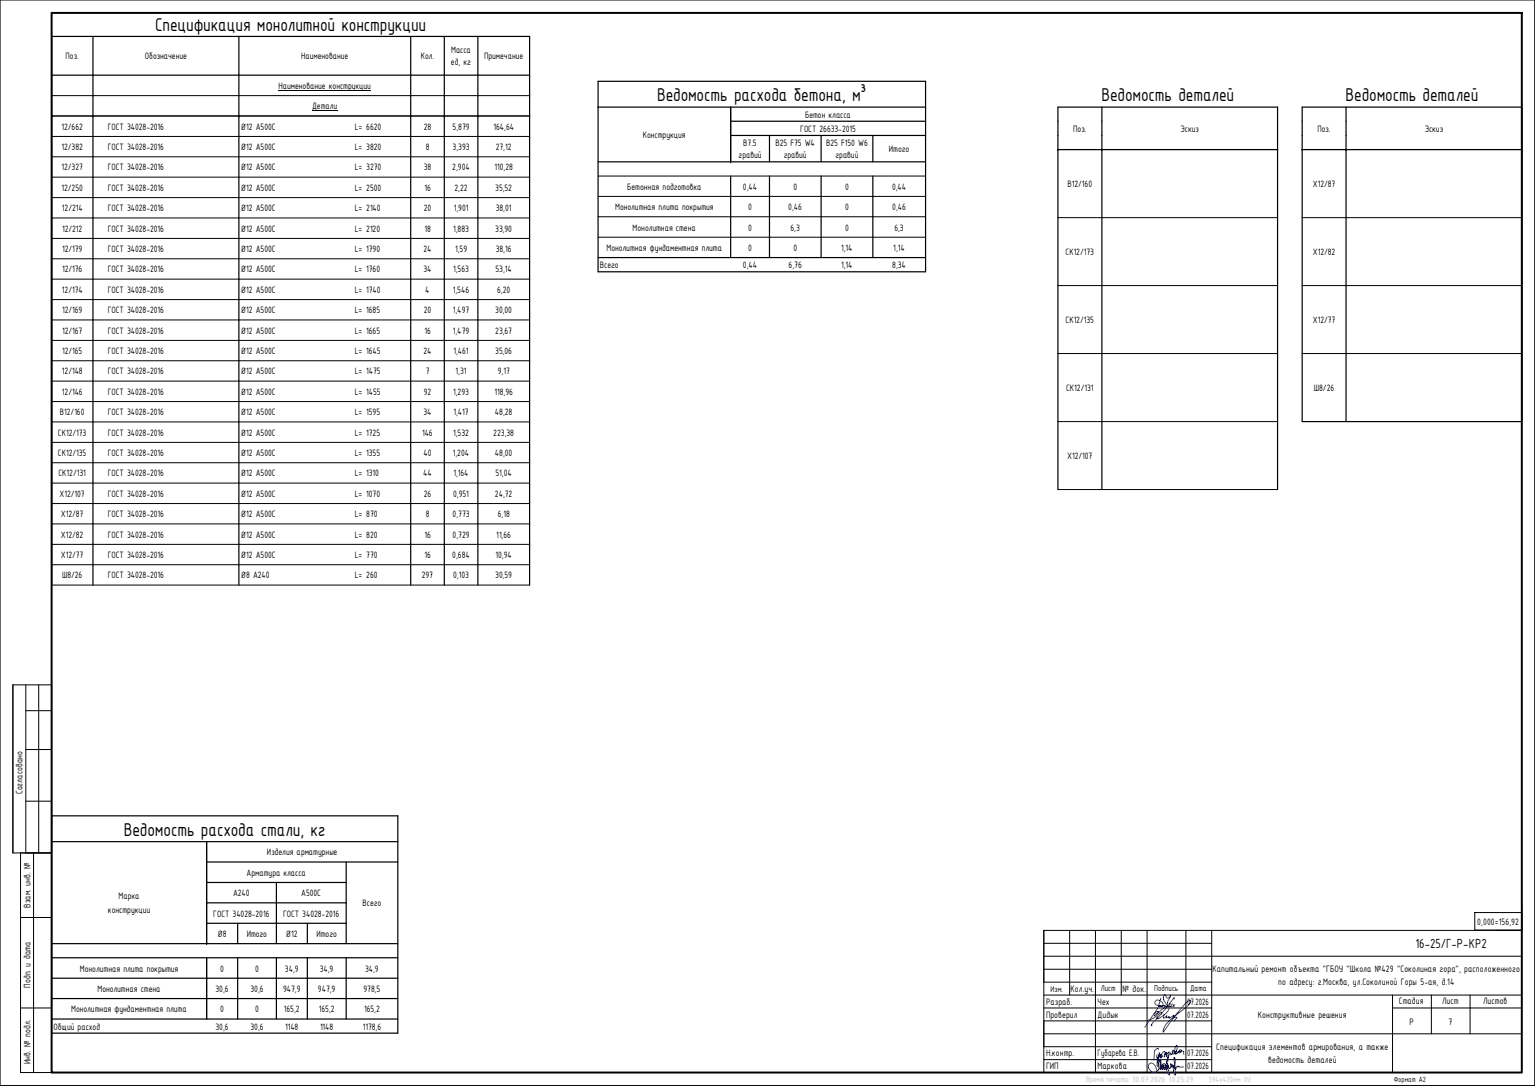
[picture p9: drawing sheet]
<svg xmlns="http://www.w3.org/2000/svg" width="594mm" height="420mm" viewBox="0 0 594 420" stroke-linecap="round" stroke-linejoin="round" font-family="sans-serif">
<defs><g id="words">
<g font-size="7.7">
<text x="60" y="11.8">Спецификация монолитной конструкции</text>
<text x="254.3" y="39.2">Ведомость расхода бетона, м³</text>
<text x="426.3" y="39.2">Ведомость деталей</text>
<text x="520.8" y="39.2">Ведомость деталей</text>
<text x="48" y="323.3">Ведомость расхода стали, кг</text>
</g>
<text font-size="5.5" x="547.8" y="366.9">16-25/Г-Р-КР2</text>
<g font-size="3.9">
<text x="25.4" y="22.9">Поз.</text>
<text x="56.1" y="22.9">Обозначение</text>
<text x="116.5" y="22.9">Наименование</text>
<text x="162.9" y="22.9">Кол.</text>
<text x="174.6" y="20.6">Масса</text>
<text x="187.4" y="22.9">Примечание</text>
<text x="174.5" y="25.3">ед, кг</text>
<text x="107.8" y="34.4">Наименование конструкции</text>
<text x="120.8" y="42.3">Детали</text>
<text x="311.6" y="45.6">Бетон класса</text>
<text x="23.8" y="50.2">12/662</text>
<text x="41.7" y="50.2">ГОСТ 34028-2016</text>
<text x="93.2" y="50.2">Ø12 А500С</text>
<text x="137.3" y="50.2">L= 6620</text>
<text x="164" y="50.2">28</text>
<text x="175.2" y="50.2">5,879</text>
<text x="191" y="50.2">164,64</text>
<text x="248.8" y="53.4">Конструкция</text>
<text x="309.7" y="51">ГОСТ 26633-2015</text>
<text x="415.4" y="51">Поз.</text>
<text x="456.9" y="51">Эскиз</text>
<text x="509.9" y="51">Поз.</text>
<text x="551.4" y="51">Эскиз</text>
<text x="23.8" y="58.1">12/382</text>
<text x="41.7" y="58.1">ГОСТ 34028-2016</text>
<text x="93.2" y="58.1">Ø12 А500С</text>
<text x="137.3" y="58.1">L= 3820</text>
<text x="164.8" y="58.1">8</text>
<text x="175.2" y="58.1">3,393</text>
<text x="191.9" y="58.1">27,12</text>
<text x="287.6" y="56.5">В7.5</text>
<text x="300.1" y="56.5">B25 F75 W4</text>
<text x="319.7" y="56.5">B25 F150 W6</text>
<text x="344" y="58.9">Итого</text>
<text x="23.8" y="66">12/327</text>
<text x="41.7" y="66">ГОСТ 34028-2016</text>
<text x="93.2" y="66">Ø12 А500С</text>
<text x="137.3" y="66">L= 3270</text>
<text x="164" y="66">38</text>
<text x="175" y="66">2,904</text>
<text x="191.3" y="66">110,28</text>
<text x="285.8" y="61.2">гравий</text>
<text x="303.3" y="61.2">гравий</text>
<text x="323.3" y="61.2">гравий</text>
<text x="23.8" y="73.9">12/250</text>
<text x="41.7" y="73.9">ГОСТ 34028-2016</text>
<text x="93.2" y="73.9">Ø12 А500С</text>
<text x="137.3" y="73.9">L= 2500</text>
<text x="164.3" y="73.9">16</text>
<text x="175.9" y="73.9">2,22</text>
<text x="191.6" y="73.9">35,52</text>
<text x="242.7" y="73.4">Бетонная подготовка</text>
<text x="287.5" y="73.4">0,44</text>
<text x="307.1" y="73.4">0</text>
<text x="327.1" y="73.4">0</text>
<text x="345.2" y="73.4">0,44</text>
<text x="413.1" y="72.4">В12/160</text>
<text x="508.1" y="72.4">Х12/87</text>
<text x="24" y="81.7">12/214</text>
<text x="41.7" y="81.7">ГОСТ 34028-2016</text>
<text x="93.2" y="81.7">Ø12 А500С</text>
<text x="137.3" y="81.7">L= 2140</text>
<text x="164" y="81.7">20</text>
<text x="175.6" y="81.7">1,901</text>
<text x="191.9" y="81.7">38,01</text>
<text x="238.1" y="81.3">Монолитная плита покрытия</text>
<text x="289.6" y="81.3">0</text>
<text x="305.1" y="81.3">0,46</text>
<text x="327.1" y="81.3">0</text>
<text x="345.3" y="81.3">0,46</text>
<text x="24" y="89.6">12/212</text>
<text x="41.7" y="89.6">ГОСТ 34028-2016</text>
<text x="93.2" y="89.6">Ø12 А500С</text>
<text x="137.3" y="89.6">L= 2120</text>
<text x="164.3" y="89.6">18</text>
<text x="175.4" y="89.6">1,883</text>
<text x="191.6" y="89.6">33,90</text>
<text x="244.8" y="89.2">Монолитная стена</text>
<text x="289.6" y="89.2">0</text>
<text x="305.9" y="89.2">6,3</text>
<text x="327.1" y="89.2">0</text>
<text x="346.2" y="89.2">6,3</text>
<text x="24" y="97.5">12/179</text>
<text x="41.7" y="97.5">ГОСТ 34028-2016</text>
<text x="93.2" y="97.5">Ø12 А500С</text>
<text x="137.3" y="97.5">L= 1790</text>
<text x="163.9" y="97.5">24</text>
<text x="176.1" y="97.5">1,59</text>
<text x="191.9" y="97.5">38,16</text>
<text x="234.7" y="97.1">Монолитная фундаментная плита</text>
<text x="289.6" y="97.1">0</text>
<text x="307.1" y="97.1">0</text>
<text x="325.5" y="97.1">1,14</text>
<text x="345.7" y="97.1">1,14</text>
<text x="412.4" y="98.7">СК12/173</text>
<text x="508.1" y="98.7">Х12/82</text>
<text x="24" y="105.4">12/176</text>
<text x="41.7" y="105.4">ГОСТ 34028-2016</text>
<text x="93.2" y="105.4">Ø12 А500С</text>
<text x="137.3" y="105.4">L= 1760</text>
<text x="163.9" y="105.4">34</text>
<text x="175.4" y="105.4">1,563</text>
<text x="191.8" y="105.4">53,14</text>
<text x="232.2" y="103.8">Всего</text>
<text x="287.5" y="103.8">0,44</text>
<text x="305.2" y="103.8">6,76</text>
<text x="325.5" y="103.8">1,14</text>
<text x="345.3" y="103.8">8,34</text>
<text x="24" y="113.3">12/174</text>
<text x="41.7" y="113.3">ГОСТ 34028-2016</text>
<text x="93.2" y="113.3">Ø12 А500С</text>
<text x="137.3" y="113.3">L= 1740</text>
<text x="164.6" y="113.3">4</text>
<text x="175.3" y="113.3">1,546</text>
<text x="192.4" y="113.3">6,20</text>
<text x="24" y="121.2">12/169</text>
<text x="41.7" y="121.2">ГОСТ 34028-2016</text>
<text x="93.2" y="121.2">Ø12 А500С</text>
<text x="137.3" y="121.2">L= 1685</text>
<text x="164" y="121.2">20</text>
<text x="175.3" y="121.2">1,497</text>
<text x="191.6" y="121.2">30,00</text>
<text x="412.4" y="125">СК12/135</text>
<text x="508.1" y="125">Х12/77</text>
<text x="24" y="129.1">12/167</text>
<text x="41.7" y="129.1">ГОСТ 34028-2016</text>
<text x="93.2" y="129.1">Ø12 А500С</text>
<text x="137.3" y="129.1">L= 1665</text>
<text x="164.3" y="129.1">16</text>
<text x="175.3" y="129.1">1,479</text>
<text x="191.6" y="129.1">23,67</text>
<text x="24" y="137">12/165</text>
<text x="41.7" y="137">ГОСТ 34028-2016</text>
<text x="93.2" y="137">Ø12 А500С</text>
<text x="137.3" y="137">L= 1645</text>
<text x="163.9" y="137">24</text>
<text x="175.5" y="137">1,461</text>
<text x="191.6" y="137">35,06</text>
<text x="24" y="144.9">12/148</text>
<text x="41.7" y="144.9">ГОСТ 34028-2016</text>
<text x="93.2" y="144.9">Ø12 А500С</text>
<text x="137.3" y="144.9">L= 1475</text>
<text x="164.8" y="144.9">7</text>
<text x="176.3" y="144.9">1,31</text>
<text x="192.6" y="144.9">9,17</text>
<text x="24" y="152.8">12/146</text>
<text x="41.7" y="152.8">ГОСТ 34028-2016</text>
<text x="93.2" y="152.8">Ø12 А500С</text>
<text x="137.3" y="152.8">L= 1455</text>
<text x="164" y="152.8">92</text>
<text x="175.4" y="152.8">1,293</text>
<text x="191.3" y="152.8">118,96</text>
<text x="412.6" y="151.3">СК12/131</text>
<text x="508.5" y="151.3">Ш8/26</text>
<text x="23.2" y="160.7">В12/160</text>
<text x="41.7" y="160.7">ГОСТ 34028-2016</text>
<text x="93.2" y="160.7">Ø12 А500С</text>
<text x="137.3" y="160.7">L= 1595</text>
<text x="163.9" y="160.7">34</text>
<text x="175.5" y="160.7">1,417</text>
<text x="191.6" y="160.7">48,28</text>
<text x="22.4" y="168.5">СК12/173</text>
<text x="41.7" y="168.5">ГОСТ 34028-2016</text>
<text x="93.2" y="168.5">Ø12 А500С</text>
<text x="137.3" y="168.5">L= 1725</text>
<text x="163.4" y="168.5">146</text>
<text x="175.4" y="168.5">1,532</text>
<text x="190.9" y="168.5">223,38</text>
<text x="22.4" y="176.4">СК12/135</text>
<text x="41.7" y="176.4">ГОСТ 34028-2016</text>
<text x="93.2" y="176.4">Ø12 А500С</text>
<text x="137.3" y="176.4">L= 1355</text>
<text x="163.9" y="176.4">40</text>
<text x="175.3" y="176.4">1,204</text>
<text x="191.6" y="176.4">48,00</text>
<text x="413" y="177.6">Х12/107</text>
<text x="22.6" y="184.3">СК12/131</text>
<text x="41.7" y="184.3">ГОСТ 34028-2016</text>
<text x="93.2" y="184.3">Ø12 А500С</text>
<text x="137.3" y="184.3">L= 1310</text>
<text x="163.8" y="184.3">44</text>
<text x="175.5" y="184.3">1,164</text>
<text x="191.8" y="184.3">51,04</text>
<text x="23.1" y="192.2">Х12/107</text>
<text x="41.7" y="192.2">ГОСТ 34028-2016</text>
<text x="93.2" y="192.2">Ø12 А500С</text>
<text x="137.3" y="192.2">L= 1070</text>
<text x="164" y="192.2">26</text>
<text x="175.4" y="192.2">0,951</text>
<text x="191.6" y="192.2">24,72</text>
<text x="23.6" y="200.1">Х12/87</text>
<text x="41.7" y="200.1">ГОСТ 34028-2016</text>
<text x="93.2" y="200.1">Ø12 А500С</text>
<text x="137.3" y="200.1">L= 870</text>
<text x="164.8" y="200.1">8</text>
<text x="175.2" y="200.1">0,773</text>
<text x="192.6" y="200.1">6,18</text>
<text x="23.6" y="208">Х12/82</text>
<text x="41.7" y="208">ГОСТ 34028-2016</text>
<text x="93.2" y="208">Ø12 А500С</text>
<text x="137.3" y="208">L= 820</text>
<text x="164.3" y="208">16</text>
<text x="175.2" y="208">0,729</text>
<text x="192.1" y="208">11,66</text>
<text x="23.6" y="215.9">Х12/77</text>
<text x="41.7" y="215.9">ГОСТ 34028-2016</text>
<text x="93.2" y="215.9">Ø12 А500С</text>
<text x="137.3" y="215.9">L= 770</text>
<text x="164.3" y="215.9">16</text>
<text x="175" y="215.9">0,684</text>
<text x="191.8" y="215.9">10,94</text>
<text x="24" y="223.8">Ш8/26</text>
<text x="41.7" y="223.8">ГОСТ 34028-2016</text>
<text x="93.2" y="223.8">Ø8 А240</text>
<text x="137.3" y="223.8">L= 260</text>
<text x="163.2" y="223.8">297</text>
<text x="175.4" y="223.8">0,103</text>
<text x="191.6" y="223.8">30,59</text>
<text x="8.8" y="307.3" transform="rotate(-90 8.8 307.3)">Согласовано</text>
<text x="103.3" y="330.9">Изделия арматурные</text>
<text x="95.5" y="338.8">Арматура класса</text>
<text x="45.9" y="347.9">Марка</text>
<text x="90.2" y="346.7">А240</text>
<text x="116.6" y="346.7">А500С</text>
<text x="11.8" y="351.2" transform="rotate(-90 11.8 351.2)">Взам. инв. №</text>
<text x="41.8" y="353.4">конструкции</text>
<text x="140.3" y="350.6">Всего</text>
<text x="82.5" y="354.6">ГОСТ 34028-2016</text>
<text x="109.6" y="354.6">ГОСТ 34028-2016</text>
<text x="571.7" y="357.8">0,000=156,92</text>
<text x="84.2" y="362.5">Ø8</text>
<text x="95.5" y="362.5">Итого</text>
<text x="110.7" y="362.5">Ø12</text>
<text x="122.5" y="362.5">Итого</text>
<text x="30.9" y="375.9">Монолитная плита покрытия</text>
<text x="85.3" y="375.9">0</text>
<text x="98.8" y="375.9">0</text>
<text x="110.3" y="375.9">34,9</text>
<text x="123.8" y="375.9">34,9</text>
<text x="141.3" y="375.9">34,9</text>
<text x="469.2" y="376.1">Капитальный ремонт объекта &quot;ГБОУ &quot;Школа №429 &quot;Соколиная гора&quot;, расположенного</text>
<text x="11.8" y="382.1" transform="rotate(-90 11.8 382.1)">Подп. и дата</text>
<text x="37.7" y="383.8">Монолитная стена</text>
<text x="83.4" y="383.8">30,6</text>
<text x="96.9" y="383.8">30,6</text>
<text x="109.6" y="383.8">947,9</text>
<text x="123.1" y="383.8">947,9</text>
<text x="140.7" y="383.8">978,5</text>
<text x="414.4" y="383.6">Кол.уч.</text>
<text x="434.5" y="383.6">№ док.</text>
<text x="494.7" y="380.9">по адресу: г.Москва, ул.Соколиной Горы 5-ая, д.14</text>
<text x="404.8" y="388.7">Разраб.</text>
<text x="424.8" y="388.7">Чех</text>
<text x="459.4" y="388.7">07.2026</text>
<text x="541.4" y="388.6">Стадия</text>
<text x="558.2" y="388.6">Лист</text>
<text x="574" y="388.6">Листов</text>
<text x="27.5" y="391.7">Монолитная фундаментная плита</text>
<text x="85.3" y="391.7">0</text>
<text x="98.8" y="391.7">0</text>
<text x="109.8" y="391.7">165,2</text>
<text x="123.4" y="391.7">165,2</text>
<text x="140.9" y="391.7">165,2</text>
<text x="404.8" y="393.7">Проверил</text>
<text x="424.8" y="393.7">Дидык</text>
<text x="459.4" y="393.7">07.2026</text>
<text x="486.8" y="393.8">Конструктивные решения</text>
<text x="20.7" y="398.4">Общий расход</text>
<text x="83.4" y="398.4">30,6</text>
<text x="96.9" y="398.4">30,6</text>
<text x="110.4" y="398.4">1148</text>
<text x="123.9" y="398.4">1148</text>
<text x="140.4" y="398.4">1178,6</text>
<text x="545.5" y="396.4">Р</text>
<text x="560.6" y="396.4">7</text>
<text x="470.7" y="406.4">Спецификация элементов армирования, а также</text>
<text x="11.8" y="411.6" transform="rotate(-90 11.8 411.6)">Инв. № подл.</text>
<text x="404.8" y="413.7">ГИП</text>
<text x="404.8" y="408.7">Н.контр.</text>
<text x="424.8" y="413.7">Маркова</text>
<text x="424.8" y="408.7">Губарева Е.В.</text>
<text x="459.4" y="413.7">07.2026</text>
<text x="459.4" y="408.7">07.2026</text>
<text x="490.8" y="411.2">ведомость деталей</text>
</g>
<g font-size="3.5">
<text x="406.6" y="383.7">Изм.</text>
<text x="426.1" y="383.6">Лист</text>
<text x="446.7" y="383.6">Подпись</text>
<text x="460.6" y="383.6">Дата</text>
</g>
<text font-size="3.4" fill="#c1c1c1" x="420.4" y="418.6">Время печати: 30.07.2026 10:25:29</text>
<text font-size="3.2" fill="#c1c1c1" x="467.8" y="418.6">594х420мм (h)</text>
<text font-size="3.2" x="539.4" y="418.5">Формат А2</text>
</g></defs>
<g fill="none" stroke="#000" stroke-width=".39">
<path d="M0 0h594v419.9h-594zM20 37h185M107.8 35.1h35.8M20 52.8h185M20 44.9h185M120.8 42.9h9.7M409.4 57.9h85M504 57.9h85M20 76.5h185M20 68.5h185M20 60.7h185M231.5 76h126.7"/>
<path d="M231.5 68.1h126.7M282.8 62.6h.1M20 92.2h185M20 84.3h185M231.5 91.8h126.7M231.5 83.9h126.7M409.4 84.2h85M504 84.2h85M20 115.9h185M20 108h185M20 100.1h185M409.4 110.5h85"/>
<path d="M504 110.5h85M20 139.6h185M20 131.7h185M20 123.8h185M409.4 136.8h85M504 136.8h85M20 155.4h185M20 147.4h185M20 179h185M20 171.2h185M20 163.2h185M409.4 163.1h85"/>
<path d="M20 194.8h185M20 186.9h185M409.4 189.4h85M20 218.5h185M20 210.6h185M20 202.7h185M20 226.4h185M5 265h15v65h-15zM10 265v65M10 275h10M15 265v65M10 290h10"/>
<path d="M10 310h10M8 330v85h12M13 330v85M8 355h12M404 360v20h65M404 360v55M414 360v25M424 360v55M434 360v25M443.9 360v55M459 360v55M469 360v55"/>
<path d="M570.8 353.1h18.1v6.7h-18.1zM589 350v10h-185M80 365.1h.1M404 370h185M404 375h65M404 365h65M8 390h12M404 385h185M404 390h65M404 400h185M404 395h65M538.9 390h50.1"/>
<path d="M538.9 385v30M554 385v15M569 385v15M404 410h65M404 405h65"/>
</g>
<path d="M20 5h569v410h-569z" fill="none" stroke="#000" stroke-width=".76"/>
<g fill="none" stroke="#00f" stroke-width=".39">
<path d="M446.6 392.3l1-.8 .8-.1-1.6 1.5 .4 .3-.5 .5-2.4 1.1M447.5 393.1l.5-1 2.8-2.4a.93 .93 0 0 1 1.5-.2 .93 .93 0 0 1-.1 1.4l-1.2 1.4-2.1 1.5a.68 .68 0 0 1-1.2 .2l.5-1.2a1.2 1.2 0 0 1 1.4-1l-.3 .6-3.5 3.7-.3 .6h.4M448.1 389.9l-5 7.6M449.3 386.2l-1 3.2 .6-.1a.93 .93 0 0 0 1.3-.5 .93 .93 0 0 0-.6-1.2l-.5-.4a1.18 1.18 0 0 0-1.6-.3 1.18 1.18 0 0 0-.4 1.6 1.18 1.18 0 0 0 1.5 .5h2l.7 .4-.5-.2a.57 .57 0 0 0 .5 .9 .57 .57 0 0 0 .5-.9l-.5-.9a2.89 2.89 0 0 1-.7-3.6l.4 .2a1.07 1.07 0 0 0 1 1.2 1.07 1.07 0 0 0 1.1-1.2l-.1 .7a3.5 3.5 0 0 0-.9 3.7 .64 .64 0 0 0 1 0 .64 .64 0 0 0-.3-1l-.3 .6 .2 .4a1.3 1.3 0 0 0 2-.6M450.5 392.6l-.2 1.3 1.3-.9-.3 .4a.7 .7 0 0 0 1.2-.2l-.1 .7 1.9-1.1-.2 .8h.2l3.9-4.7 1.8-1.6a.53 .53 0 0 1 .9-.1 .53 .53 0 0 1-.3 .8l-1.3 1.5-5.2 4.1-2.3 2.1-1.3 1.9-.3 1.7 3.9-5.3M453.8 388.4l.6 1.2M454.1 394l.9-.5 .5 .2-1.1 1.5M454.4 386.5v-.5l-5.1 6.5M454.8 393l-.7 1M447.8 408.1v1.3l.8-.9 .2-1.3a9 9 0 0 0-.5 5l-.2 .3a2.28 2.28 0 0 1 .1-2.6l.9-1.9 .3 .9 .4-.1v-.4l-.6 1 .5-1.7a.87 .87 0 0 1 1.1-.7l-.3 1.9 .2-.5a1.06 1.06 0 0 1 .8-1.2l-.1 1.7M448.3 406l-.3-.4-1.2 1-.2 3.6M448.5 410.1v1.8a2.11 2.11 0 0 1-.3 2.2 2.11 2.11 0 0 1-2.1 .7 1.92 1.92 0 0 1-1.6-1.5 1.92 1.92 0 0 1 .9-2l.9 .2a4.3 4.3 0 0 1 1.5 2.8"/>
<path d="M448.8 410.7l-.3-.7-.5-.1-.1 1 1.1 2.9 .4-2.7-.3-1 .1 1.9 .6 1.9 .4-1.9a.8 .8 0 0 0-.5 .8 .8 .8 0 0 0 .7 .8l.4 .3a1.56 1.56 0 0 0-.3-2.4 .91 .91 0 0 0-.6 .9 .91 .91 0 0 0 .7 .8l.4-.5-.1-.7a1.08 1.08 0 0 0 .7 1.6 3.9 3.9 0 0 0-.2-3.2l1.2 5.5-.4-.2-.6-1.3a1.89 1.89 0 0 1 .5-2.4l.5 1.4a.58 .58 0 0 0 .6-.3 .58 .58 0 0 0-.1-.7l-.1-.9 .6 1.5-.1-1.2 .8 .9 .5-1.4a1.95 1.95 0 0 0-.4-2.1l.5 6.7a2.81 2.81 0 0 1-.8-2.9l.1-.7 .4 .2 .3 1.1 .7-1.2 .2 .4 .4-.3 .5 .4 1.3-.2M458.2 408l-.1-.5a.65 .65 0 0 0-.1-.8 .65 .65 0 0 0-.9 0l-.7-.1a.39 .39 0 0 0-.1 .6 .39 .39 0 0 0 .6 0l.2-.2a.49 .49 0 0 0-.2-.9 .49 .49 0 0 0-.6 .6l-.8 .8-.5 .1a.45 .45 0 0 1 0-.6 .45 .45 0 0 1 .5-.1 .62 .62 0 0 1 0 .8 .62 .62 0 0 1-.9 0 .62 .62 0 0 1 0-.8v-.4a1.77 1.77 0 0 1 .9-2 3 3 0 0 1-1.6 3.3l-.2-1 .3-.5a1.51 1.51 0 0 1-.9 1.8l-.1-.8-.5 .7a3.2 3.2 0 0 0-.6 2.7l.1-2.8 .5-.9-1.8 1.1"/>
</g>
<g fill="none" stroke="#000" stroke-width=".47">
<path d="M36 14.1v212.3M92.4 14.1v212.3M159 14.1v212.3M172 14.1v212.3M184.9 14.1v212.3M20 29.1h185M231.5 31.5h126.7v73.7h-126.7zM231.5 41.4h126.7M282.8 41.4v21.2M282.8 52.4h75.4M282.8 46.9h75.4M297.8 52.4v10.2"/>
<path d="M317.8 52.4v10.2M337.8 52.4v10.2M409.4 57.9h85M426.5 41.4v148M504 57.9h85M504 41.4h85v121.7h-85zM520.9 41.4v121.7M231.5 62.6h51.3M282.8 68.1v31.6M282.8 62.6h75.4M297.8 68.1v31.6M317.8 68.1v31.6"/>
<path d="M337.8 68.1v31.6M231.5 99.7h126.7M409.4 189.4v-148h85v148M20 226.4v-212.3h185v212.3M20 315.6h134v84.1h-134zM20 325.6h134M80 325.6v39.5M80 333.5h74M134 333.5v31.6M80 357.2h54M80 349.3h54M80 341.4h54"/>
<path d="M92 357.2v7.9M107 341.4v23.7M118.9 357.2v7.9M20 378.5h134M20 370.5h134M20 365.1h60M80 370.5v23.8M80 365.1h74M92 370.5v23.8M107 370.5v23.8M118.9 370.5v23.8M134 370.5v23.8"/>
<path d="M20 394.3h134M20 386.3h134"/>
</g>
<g fill="#000">
<circle cx="20" cy="44.9" r=".23"/>
<circle cx="36" cy="44.9" r=".23"/>
<circle cx="92.4" cy="44.9" r=".23"/>
<circle cx="159" cy="44.9" r=".23"/>
<circle cx="172" cy="44.9" r=".23"/>
<circle cx="184.9" cy="44.9" r=".23"/>
<circle cx="205" cy="44.9" r=".23"/>
<circle cx="409.4" cy="57.9" r=".23"/>
<circle cx="426.5" cy="57.9" r=".23"/>
<circle cx="494.4" cy="57.9" r=".23"/>
<circle cx="504" cy="57.9" r=".23"/>
<circle cx="520.9" cy="57.9" r=".23"/>
<circle cx="589" cy="57.9" r=".23"/>
</g>
<use href="#words"/>
</svg>
